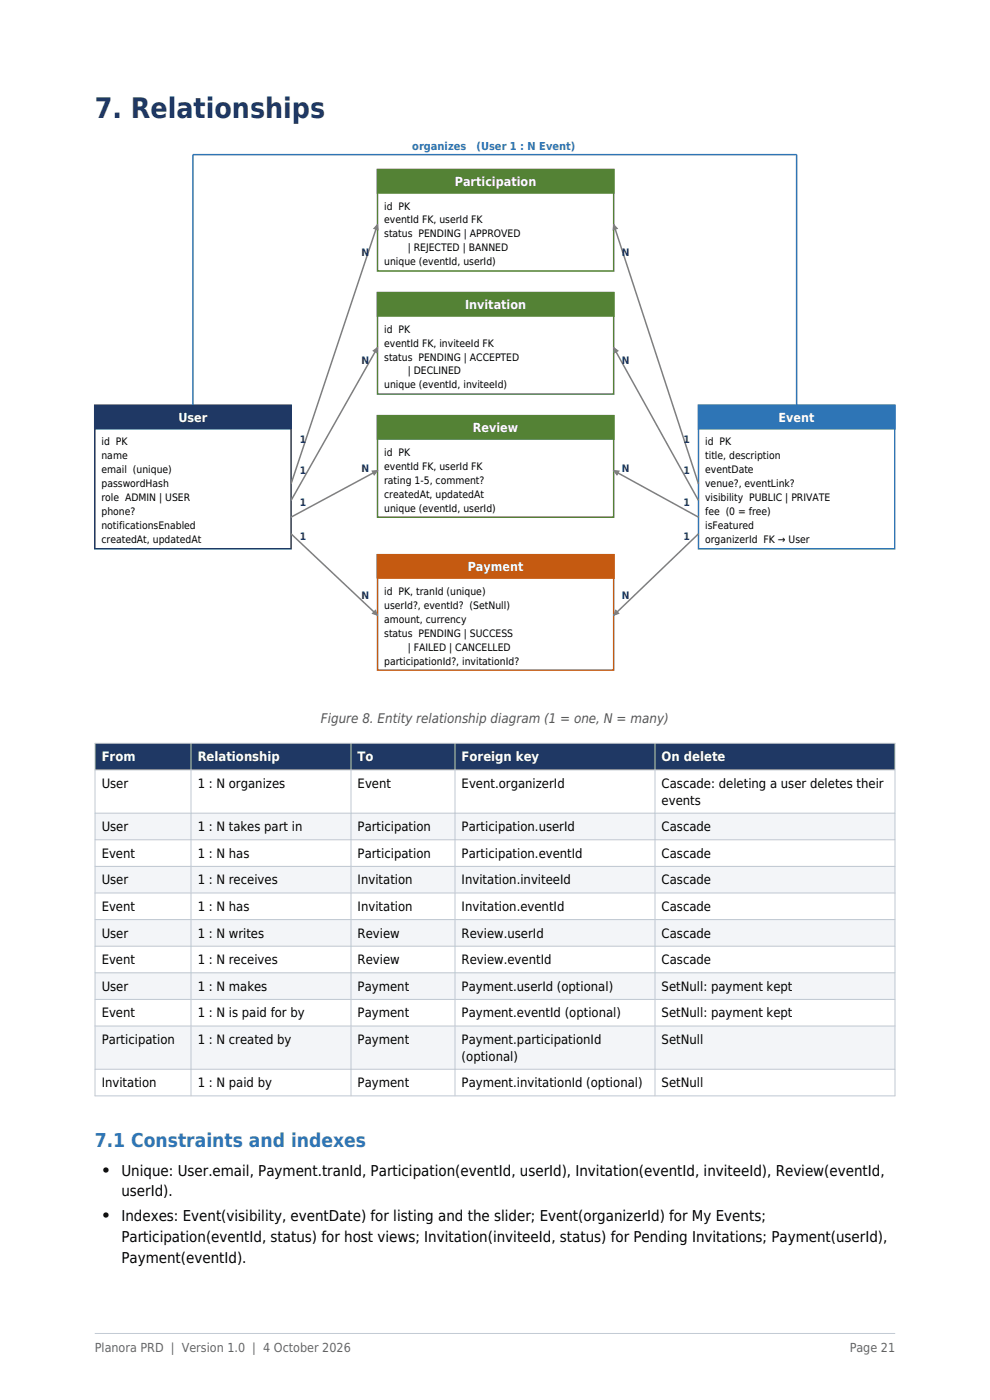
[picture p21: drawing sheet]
<svg xmlns="http://www.w3.org/2000/svg" width="210mm" height="297mm" viewBox="0 0 210 297" stroke-linecap="round" stroke-linejoin="round" font-family="sans-serif">
<defs><g id="words">
<text font-size="6" fill="#1f3864" x="20.1" y="25">7. Relationships</text>
<text font-size="4.1" fill="#2e75b6" x="20.1" y="243.2">7.1 Constraints and indexes</text>
<g font-size="3.5">
<text x="21.9" y="249.4">•</text>
<text x="21.9" y="259.1">•</text>
</g>
<g font-size="3.2">
<text x="25.8" y="249.4">Unique: User.email, Payment.tranId, Participation(eventId, userId), Invitation(eventId, inviteeId), Review(eventId,</text>
<text x="25.8" y="253.8">userId).</text>
<text x="25.8" y="259.1">Indexes: Event(visibility, eventDate) for listing and the slider; Event(organizerId) for My Events;</text>
<text x="25.8" y="263.5">Participation(eventId, status) for host views; Invitation(inviteeId, status) for Pending Invitations; Payment(userId),</text>
<text x="25.8" y="267.9">Payment(eventId).</text>
</g>
<text font-size="2.8" fill="#555" x="68.1" y="153.5">Figure 8. Entity relationship diagram (1 = one, N = many)</text>
<g font-size="2.8" fill="#fff">
<text x="21.6" y="161.5">From</text>
<text x="41.9" y="161.5">Relationship</text>
<text x="75.9" y="161.5">To</text>
<text x="97.9" y="161.5">Foreign key</text>
<text x="140.3" y="161.5">On delete</text>
</g>
<g font-size="2.8">
<text x="21.6" y="167.1">User</text>
<text x="41.9" y="167.1">1 : N organizes</text>
<text x="75.9" y="167.1">Event</text>
<text x="97.9" y="167.1">Event.organizerId</text>
<text x="140.3" y="167.1">Cascade: deleting a user deletes their</text>
<text x="140.3" y="170.7">events</text>
<text x="21.6" y="176.3">User</text>
<text x="41.9" y="176.3">1 : N takes part in</text>
<text x="75.9" y="176.3">Participation</text>
<text x="97.9" y="176.3">Participation.userId</text>
<text x="140.3" y="176.3">Cascade</text>
<text x="21.6" y="182">Event</text>
<text x="41.9" y="182">1 : N has</text>
<text x="75.9" y="182">Participation</text>
<text x="97.9" y="182">Participation.eventId</text>
<text x="140.3" y="182">Cascade</text>
<text x="21.6" y="187.6">User</text>
<text x="41.9" y="187.6">1 : N receives</text>
<text x="75.9" y="187.6">Invitation</text>
<text x="97.9" y="187.6">Invitation.inviteeId</text>
<text x="140.3" y="187.6">Cascade</text>
<text x="21.6" y="193.3">Event</text>
<text x="41.9" y="193.3">1 : N has</text>
<text x="75.9" y="193.3">Invitation</text>
<text x="97.9" y="193.3">Invitation.eventId</text>
<text x="140.3" y="193.3">Cascade</text>
<text x="21.6" y="198.9">User</text>
<text x="41.9" y="198.9">1 : N writes</text>
<text x="75.9" y="198.9">Review</text>
<text x="97.9" y="198.9">Review.userId</text>
<text x="140.3" y="198.9">Cascade</text>
<text x="21.6" y="204.5">Event</text>
<text x="41.9" y="204.5">1 : N receives</text>
<text x="75.9" y="204.5">Review</text>
<text x="97.9" y="204.5">Review.eventId</text>
<text x="140.3" y="204.5">Cascade</text>
<text x="21.6" y="210.2">User</text>
<text x="21.6" y="215.8">Event</text>
<text x="41.9" y="210.2">1 : N makes</text>
<text x="41.9" y="215.8">1 : N is paid for by</text>
<text x="75.9" y="210.2">Payment</text>
<text x="75.9" y="215.8">Payment</text>
<text x="97.9" y="210.2">Payment.userId (optional)</text>
<text x="97.9" y="215.8">Payment.eventId (optional)</text>
<text x="140.3" y="210.2">SetNull: payment kept</text>
<text x="140.3" y="215.8">SetNull: payment kept</text>
<text x="21.6" y="221.5">Participation</text>
<text x="41.9" y="221.5">1 : N created by</text>
<text x="75.9" y="221.5">Payment</text>
<text x="97.9" y="221.5">Payment.participationId</text>
<text x="140.3" y="221.5">SetNull</text>
<text x="97.9" y="225">(optional)</text>
<text x="21.6" y="230.6">Invitation</text>
<text x="41.9" y="230.6">1 : N paid by</text>
<text x="75.9" y="230.6">Payment</text>
<text x="97.9" y="230.6">Payment.invitationId (optional)</text>
<text x="140.3" y="230.6">SetNull</text>
</g>
<g font-size="2.6" fill="#fff">
<text x="96.5" y="39.5">Participation</text>
<text x="98.6" y="65.6">Invitation</text>
<text x="37.9" y="89.5">User</text>
<text x="165.2" y="89.5">Event</text>
<text x="100.3" y="91.7">Review</text>
<text x="99.2" y="121.2">Payment</text>
</g>
<g font-size="2.6" fill="#666">
<text x="20.1" y="286.8">Planora PRD | Version 1.0 | 4 October 2026</text>
<text x="180.2" y="286.8">Page 21</text>
</g>
<g font-size="2.3" fill="#2e75b6">
<text x="87.4" y="31.8">organizes</text>
<text x="101.1" y="31.8">(User 1 : N Event)</text>
</g>
<g font-size="2.2">
<text x="81.5" y="44.4">id PK</text>
<text x="81.5" y="47.4">eventId FK, userId FK</text>
<text x="81.5" y="50.4">status PENDING | APPROVED</text>
<text x="86.5" y="53.3">| REJECTED | BANNED</text>
<text x="81.5" y="56.3">unique (eventId, userId)</text>
<text x="81.5" y="70.6">id PK</text>
<text x="81.5" y="73.5">eventId FK, inviteeId FK</text>
<text x="81.5" y="76.5">status PENDING | ACCEPTED</text>
<text x="81.5" y="82.4">unique (eventId, inviteeId)</text>
<text x="86.5" y="79.4">| DECLINED</text>
<text x="21.5" y="94.5">id PK</text>
<text x="149.6" y="94.5">id PK</text>
<text x="21.5" y="97.4">name</text>
<text x="21.5" y="100.4">email (unique)</text>
<text x="81.5" y="96.7">id PK</text>
<text x="81.5" y="99.6">eventId FK, userId FK</text>
<text x="149.6" y="97.4">title, description</text>
<text x="149.6" y="100.4">eventDate</text>
<text x="21.5" y="103.4">passwordHash</text>
<text x="21.5" y="106.3">role ADMIN | USER</text>
<text x="81.5" y="102.6">rating 1-5, comment?</text>
<text x="81.5" y="105.6">createdAt, updatedAt</text>
<text x="149.6" y="103.4">venue?, eventLink?</text>
<text x="149.6" y="106.3">visibility PUBLIC | PRIVATE</text>
<text x="21.5" y="109.3">phone?</text>
<text x="21.5" y="112.3">notificationsEnabled</text>
<text x="81.5" y="108.5">unique (eventId, userId)</text>
<text x="149.6" y="109.3">fee (0 = free)</text>
<text x="149.6" y="112.3">isFeatured</text>
<text x="21.5" y="115.2">createdAt, updatedAt</text>
<text x="149.6" y="115.2">organizerId FK → User</text>
<text x="81.5" y="126.2">id PK, tranId (unique)</text>
<text x="81.5" y="129.1">userId?, eventId? (SetNull)</text>
<text x="81.5" y="132.1">amount, currency</text>
<text x="81.5" y="135">status PENDING | SUCCESS</text>
<text x="81.5" y="141">participationId?, invitationId?</text>
<text x="86.5" y="138">| FAILED | CANCELLED</text>
</g>
<g font-size="2.2" fill="#1f3864">
<text x="76.7" y="54.3">N</text>
<text x="131.9" y="54.3">N</text>
<text x="76.7" y="77.2">N</text>
<text x="131.9" y="77.2">N</text>
<text x="63.6" y="93.9">1</text>
<text x="145" y="93.9">1</text>
<text x="63.6" y="100.6">1</text>
<text x="76.7" y="100.2">N</text>
<text x="131.9" y="100.2">N</text>
<text x="145" y="100.6">1</text>
<text x="63.6" y="107.3">1</text>
<text x="145" y="107.3">1</text>
<text x="63.6" y="114.6">1</text>
<text x="145" y="114.6">1</text>
<text x="76.7" y="127">N</text>
<text x="131.9" y="127">N</text>
</g>
</g></defs>
<path d="M20.1 282.9h169.8" fill="none" stroke="#bfc7d1" stroke-width=".21"/>
<path d="M20.1 86h41.6v30.4h-41.6z" fill-rule="evenodd" fill="#fff" stroke="#1f3864" stroke-width=".32"/>
<path d="M20.1 86h41.6v4.9h-41.6z" fill-rule="evenodd" fill="#1f3864" stroke="#1f3864" stroke-width=".35"/>
<path d="M148.2 86h41.6v30.4h-41.6z" fill-rule="evenodd" fill="#fff" stroke="#2e75b6" stroke-width=".32"/>
<path d="M148.2 86h41.6v4.9h-41.6z" fill-rule="evenodd" fill="#2e75b6" stroke="#2e75b6" stroke-width=".35"/>
<path d="M80.1 36h50.1v21.5h-50.1z" fill-rule="evenodd" fill="#fff" stroke="#548235" stroke-width=".32"/>
<path d="M80.1 36h50.1v4.9h-50.1z" fill-rule="evenodd" fill="#548235" stroke="#548235" stroke-width=".35"/>
<path d="M80.1 62.1h50.1v21.5h-50.1z" fill-rule="evenodd" fill="#fff" stroke="#548235" stroke-width=".32"/>
<path d="M80.1 62.1h50.1v4.9h-50.1z" fill-rule="evenodd" fill="#548235" stroke="#548235" stroke-width=".35"/>
<path d="M80.1 88.2h50.1v21.5h-50.1z" fill-rule="evenodd" fill="#fff" stroke="#548235" stroke-width=".32"/>
<path d="M80.1 88.2h50.1v4.9h-50.1z" fill-rule="evenodd" fill="#548235" stroke="#548235" stroke-width=".35"/>
<path d="M80.1 117.7h50.1v24.5h-50.1z" fill-rule="evenodd" fill="#fff" stroke="#c55a11" stroke-width=".32"/>
<path d="M80.1 117.7h50.1v4.9h-50.1z" fill-rule="evenodd" fill="#c55a11" stroke="#c55a11" stroke-width=".35"/>
<path d="M80.1 47.6l-18.4 55.1M130.2 47.6l18 55.1M80.1 73.7l-18.4 32.5M130.2 73.7l18 32.5M80.1 99.8l-18.4 9.9M130.2 99.8l18 9.9M61.7 113.2l18.4 17.3M148.2 113.2l-18 17.3" fill="none" stroke="#7f7f7f" stroke-width=".32"/>
<g fill="#7f7f7f" stroke="#7f7f7f" stroke-width=".21">
<path d="M80.1 47.6l.1 1.2-.9-.3z"/>
<path d="M130.2 47.6l.8 .9-.9 .3z"/>
<path d="M79.1 74.4l1-.7-.1 1.2z"/>
<path d="M130.2 73.7l.9 .7-.8 .5z"/>
<path d="M78.9 99.9l1.2-.1-.7 1z"/>
<path d="M130.2 99.8l1.1 .1-.4 .9z"/>
<path d="M79.6 129.5l.5 1-1.1-.4z"/>
<path d="M130.6 129.5l.7 .6-1.1 .4z"/>
</g>
<path d="M40.9 86v-53.2h128.1v53.2" fill="none" stroke="#2e75b6" stroke-width=".32"/>
<path d="M20.2 157.7h169.6v5.6h-169.6z" fill-rule="evenodd" fill="#1f3864"/>
<g fill="#f3f5f8">
<path d="M20.2 172.5h169.6v5.7h-169.6z" fill-rule="evenodd"/>
<path d="M20.2 183.8h169.6v5.6h-169.6z" fill-rule="evenodd"/>
<path d="M20.2 195.1h169.6v5.6h-169.6z" fill-rule="evenodd"/>
<path d="M20.2 206.4h169.6v5.6h-169.6z" fill-rule="evenodd"/>
<path d="M20.2 217.7h169.6v9.1h-169.6z" fill-rule="evenodd"/>
</g>
<g fill="none" stroke="#bfc7d1" stroke-width=".21">
<path d="M20.2 157.7h169.6v74.8h-169.6zM40.5 157.7v74.8M74.5 157.7v74.8M96.5 157.7v74.8M138.9 157.7v74.8M20.2 163.3h169.6M20.2 172.5h169.6M20.2 178.2h169.6M20.2 183.8h169.6M20.2 189.4h169.6M20.2 195.1h169.6M20.2 200.7h169.6"/>
<path d="M20.2 206.4h169.6M20.2 212h169.6M20.2 217.7h169.6M20.2 226.8h169.6"/>
</g>
<use href="#words"/>
</svg>
